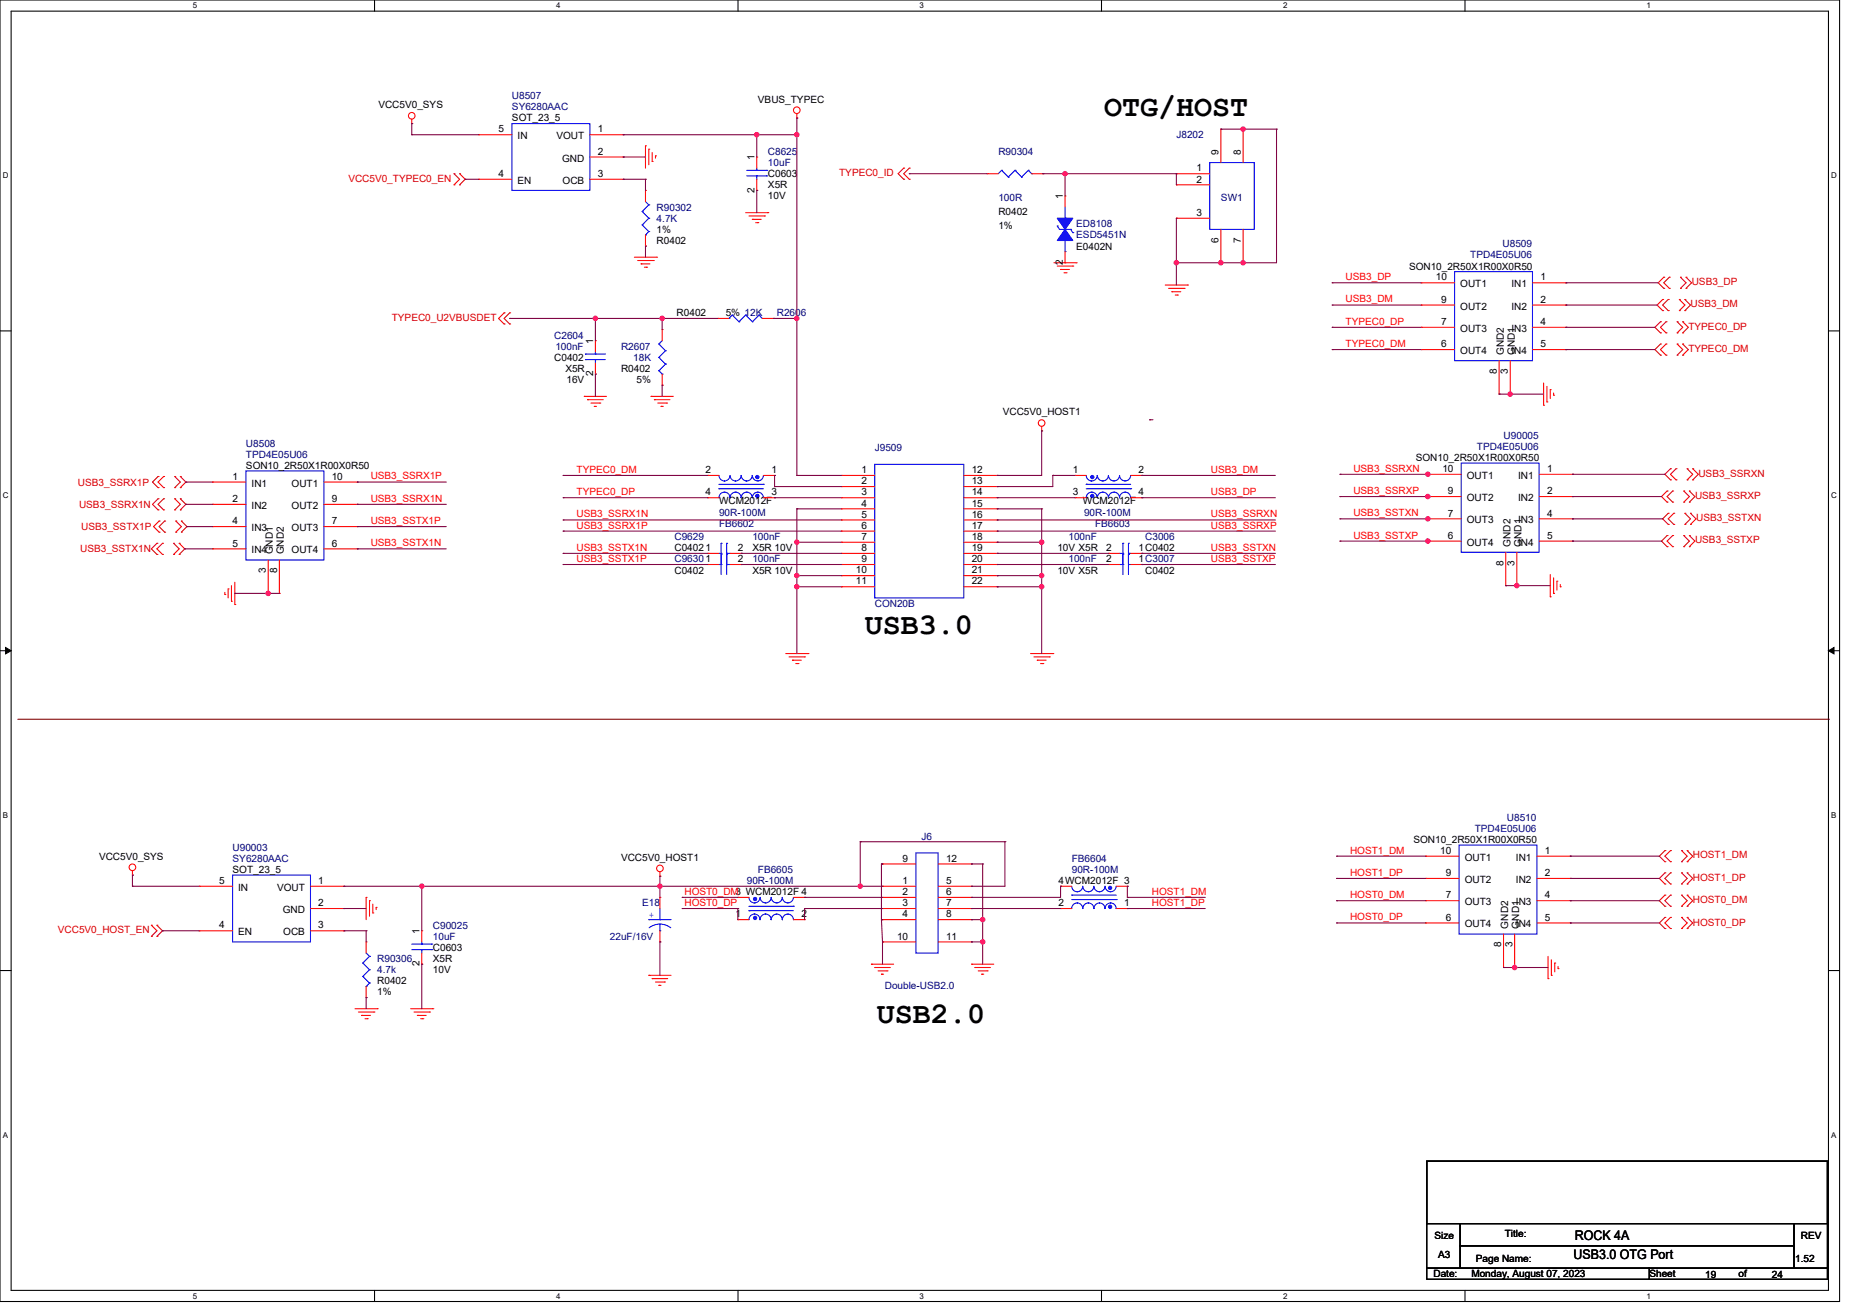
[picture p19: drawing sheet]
<svg xmlns="http://www.w3.org/2000/svg" width="297mm" height="210mm" viewBox="0 0 297 210" stroke-linecap="round" stroke-linejoin="round" font-family="sans-serif">
<defs><g id="words">
<g font-size="4.8">
<text x="176.4" y="18.6">OTG/HOST</text>
<text x="138.2" y="101.3">USB3.0</text>
<text x="140.1" y="163.3">USB2.0</text>
</g>
<g font-size="2.1">
<text x="251.4" y="201">USB3.0 OTG Port</text>
<text x="251.6" y="198">ROCK 4A</text>
</g>
<g font-size="1.6">
<text x="60.5" y="17.3">VCC5V0_SYS</text>
<text x="121.1" y="16.4">VBUS_TYPEC</text>
<text x="79.7" y="21.1">5</text>
<text x="81.8" y="19.4">SOT_23_5</text>
<text x="82.7" y="22.2">IN</text>
<text x="88.9" y="22.2">VOUT</text>
<text x="95.5" y="21.1">1</text>
<text x="79.7" y="28.3">4</text>
<text x="82.7" y="29.3">EN</text>
<text x="89.8" y="25.8">GND</text>
<text x="89.9" y="29.3">OCB</text>
<text x="95.5" y="28.3">3</text>
<text x="95.5" y="24.7">2</text>
<text x="120.5" y="25.6" transform="rotate(-90 120.5 25.6)">1</text>
<text x="122.7" y="28.3">C0603</text>
<text x="191.2" y="27.4">1</text>
<text x="191.2" y="29.1">2</text>
<text x="194.7" y="24.7" transform="rotate(-90 194.7 24.7)">9</text>
<text x="198.2" y="24.7" transform="rotate(-90 198.2 24.7)">8</text>
<text x="120.5" y="30.8" transform="rotate(-90 120.5 30.8)">2</text>
<text x="122.7" y="30.1">X5R</text>
<text x="122.7" y="31.8">10V</text>
<text x="159.5" y="34.3">R0402</text>
<text x="169.8" y="31.8" transform="rotate(-90 169.8 31.8)">1</text>
<text x="191.2" y="34.5">3</text>
<text x="104.9" y="39">R0402</text>
<text x="104.9" y="37.2">1%</text>
<text x="159.5" y="36.6">1%</text>
<text x="172" y="39.8">E0402N</text>
<text x="194.7" y="38.8" transform="rotate(-90 194.7 38.8)">6</text>
<text x="198.2" y="38.8" transform="rotate(-90 198.2 38.8)">7</text>
<text x="169.8" y="42.3" transform="rotate(-90 169.8 42.3)">2</text>
<text x="225.1" y="43">SON10_2R50X1R00X0R50</text>
<text x="229.4" y="44.8">10</text>
<text x="233.3" y="45.9">OUT1</text>
<text x="241.5" y="45.9">IN1</text>
<text x="246.1" y="44.8">1</text>
<text x="108.1" y="50.5">R0402</text>
<text x="115.9" y="50.5">5% 12K</text>
<text x="230.3" y="51.9">7</text>
<text x="230.3" y="48.3">9</text>
<text x="233.3" y="53">OUT3</text>
<text x="233.3" y="49.4">OUT2</text>
<text x="241.5" y="49.4">IN2</text>
<text x="241.5" y="53">IN3</text>
<text x="246.1" y="48.3">2</text>
<text x="246.1" y="51.9">4</text>
<text x="88.5" y="57.6">C0402</text>
<text x="90.3" y="59.4">X5R</text>
<text x="94.8" y="54.9" transform="rotate(-90 94.8 54.9)">1</text>
<text x="99.2" y="59.4">R0402</text>
<text x="230.3" y="55.5">6</text>
<text x="233.3" y="56.5">OUT4</text>
<text x="239.1" y="59.7" transform="rotate(-90 239.1 59.7)">8</text>
<text x="240.2" y="56.7" transform="rotate(-90 240.2 56.7)">GND2</text>
<text x="240.9" y="59.7" transform="rotate(-90 240.9 59.7)">3</text>
<text x="241.5" y="56.5">IN4</text>
<text x="242" y="56.7" transform="rotate(-90 242 56.7)">GND1</text>
<text x="246.1" y="55.5">5</text>
<text x="90.5" y="61.2">16V</text>
<text x="94.8" y="60.1" transform="rotate(-90 94.8 60.1)">2</text>
<text x="101.7" y="61.2">5%</text>
<text x="160.2" y="66.3">VCC5V0_HOST1</text>
<text x="37.2" y="76.6">1</text>
<text x="39.3" y="74.9">SON10_2R50X1R00X0R50</text>
<text x="40.2" y="77.7">IN1</text>
<text x="46.6" y="77.7">OUT1</text>
<text x="53" y="76.6">10</text>
<text x="112.7" y="75.6">2</text>
<text x="123.2" y="75.6">1</text>
<text x="137.6" y="75.6">1</text>
<text x="137.6" y="77.3">2</text>
<text x="155.2" y="75.6">12</text>
<text x="155.2" y="77.3">13</text>
<text x="171.4" y="75.6">1</text>
<text x="181.9" y="75.6">2</text>
<text x="226.2" y="73.6">SON10_2R50X1R00X0R50</text>
<text x="230.4" y="75.4">10</text>
<text x="234.4" y="76.5">OUT1</text>
<text x="242.5" y="76.5">IN1</text>
<text x="247.2" y="75.4">1</text>
<text x="37.2" y="80.2">2</text>
<text x="37.2" y="83.7">4</text>
<text x="40.2" y="81.3">IN2</text>
<text x="46.6" y="81.3">OUT2</text>
<text x="53" y="83.7">7</text>
<text x="53" y="80.2">9</text>
<text x="112.7" y="79.1">4</text>
<text x="114.9" y="80.6">WCM2012F</text>
<text x="123.2" y="79.1">3</text>
<text x="137.6" y="79.1">3</text>
<text x="137.6" y="80.9">4</text>
<text x="137.6" y="82.7">5</text>
<text x="155.2" y="79.1">14</text>
<text x="155.2" y="80.9">15</text>
<text x="155.2" y="82.7">16</text>
<text x="171.4" y="79.1">3</text>
<text x="173" y="80.6">WCM2012F</text>
<text x="181.9" y="79.1">4</text>
<text x="231.3" y="82.5">7</text>
<text x="231.3" y="78.9">9</text>
<text x="234.4" y="83.6">OUT3</text>
<text x="234.4" y="80">OUT2</text>
<text x="242.5" y="80">IN2</text>
<text x="242.5" y="83.6">IN3</text>
<text x="247.2" y="78.9">2</text>
<text x="247.2" y="82.5">4</text>
<text x="37.2" y="87.3">5</text>
<text x="40.2" y="84.8">IN3</text>
<text x="40.2" y="88.4">IN4</text>
<text x="43.6" y="88.5" transform="rotate(-90 43.6 88.5)">GND1</text>
<text x="45.4" y="88.5" transform="rotate(-90 45.4 88.5)">GND2</text>
<text x="46.6" y="88.4">OUT4</text>
<text x="46.6" y="84.8">OUT3</text>
<text x="53" y="87.3">6</text>
<text x="107.8" y="88">C04021</text>
<text x="117.9" y="88">2</text>
<text x="117.9" y="89.8">2</text>
<text x="120.2" y="88">X5R 10V</text>
<text x="137.6" y="84.4">6</text>
<text x="137.6" y="86.2">7</text>
<text x="137.6" y="88">8</text>
<text x="137.6" y="89.8">9</text>
<text x="155.2" y="84.4">17</text>
<text x="155.2" y="86.2">18</text>
<text x="155.2" y="88">19</text>
<text x="155.2" y="89.8">20</text>
<text x="168.9" y="88">10V X5R</text>
<text x="176.7" y="88">2</text>
<text x="176.7" y="89.8">2</text>
<text x="181.9" y="88">1C0402</text>
<text x="181.9" y="89.8">1C3007</text>
<text x="231.3" y="86">6</text>
<text x="234.4" y="87.1">OUT4</text>
<text x="241.3" y="87.3" transform="rotate(-90 241.3 87.3)">GND2</text>
<text x="242.5" y="87.1">IN4</text>
<text x="243.1" y="87.3" transform="rotate(-90 243.1 87.3)">GND1</text>
<text x="247.2" y="86">5</text>
<text x="42.5" y="91.6" transform="rotate(-90 42.5 91.6)">3</text>
<text x="44.3" y="91.6" transform="rotate(-90 44.3 91.6)">8</text>
<text x="107.8" y="91.6">C0402</text>
<text x="120.2" y="91.6">X5R 10V</text>
<text x="136.7" y="91.6">10</text>
<text x="136.7" y="93.3">11</text>
<text x="155.2" y="91.6">21</text>
<text x="155.2" y="93.3">22</text>
<text x="168.9" y="91.6">10V X5R</text>
<text x="183" y="91.6">C0402</text>
<text x="240.2" y="90.3" transform="rotate(-90 240.2 90.3)">8</text>
<text x="242" y="90.3" transform="rotate(-90 242 90.3)">3</text>
<text x="15.8" y="137.3">VCC5V0_SYS</text>
<text x="99.2" y="137.5">VCC5V0_HOST1</text>
<text x="144.2" y="137.6">9</text>
<text x="151.1" y="137.6">12</text>
<text x="225.8" y="134.6">SON10_2R50X1R00X0R50</text>
<text x="230.1" y="136.4">10</text>
<text x="234" y="137.4">OUT1</text>
<text x="242.2" y="137.4">IN1</text>
<text x="246.8" y="136.4">1</text>
<text x="35" y="141.2">5</text>
<text x="37.2" y="139.4">SOT_23_5</text>
<text x="38" y="142.3">IN</text>
<text x="44.3" y="142.3">VOUT</text>
<text x="50.9" y="141.2">1</text>
<text x="144.2" y="141.2">1</text>
<text x="144.2" y="142.9">2</text>
<text x="151.1" y="141.2">5</text>
<text x="151.1" y="142.9">6</text>
<text x="169.1" y="141.2">4WCM2012F 3</text>
<text x="231" y="143.5">7</text>
<text x="231" y="139.9">9</text>
<text x="234" y="141">OUT2</text>
<text x="242.2" y="141">IN2</text>
<text x="246.8" y="139.9">2</text>
<text x="246.8" y="143.5">4</text>
<text x="35" y="148.3">4</text>
<text x="38" y="149.4">EN</text>
<text x="45.2" y="145.8">GND</text>
<text x="45.3" y="149.4">OCB</text>
<text x="50.9" y="144.7">2</text>
<text x="50.9" y="148.3">3</text>
<text x="67" y="149.2" transform="rotate(-90 67 149.2)">1</text>
<text x="117.5" y="146.5">1</text>
<text x="128" y="146.5">2</text>
<text x="144.2" y="144.7">3</text>
<text x="144.2" y="146.5">4</text>
<text x="151.1" y="144.7">7</text>
<text x="151.1" y="146.5">8</text>
<text x="169.1" y="144.7">2</text>
<text x="179.6" y="144.7">1</text>
<text x="231" y="147">6</text>
<text x="234" y="148.1">OUT4</text>
<text x="234" y="144.6">OUT3</text>
<text x="241" y="148.3" transform="rotate(-90 241 148.3)">GND2</text>
<text x="242.2" y="144.6">IN3</text>
<text x="242.2" y="148.1">IN4</text>
<text x="242.7" y="148.3" transform="rotate(-90 242.7 148.3)">GND1</text>
<text x="246.8" y="147">5</text>
<text x="67" y="154.3" transform="rotate(-90 67 154.3)">2</text>
<text x="69.2" y="151.9">C0603</text>
<text x="69.2" y="153.6">X5R</text>
<text x="69.2" y="155.4">10V</text>
<text x="143.3" y="150.1">10</text>
<text x="151.1" y="150.1">11</text>
<text x="239.8" y="151.3" transform="rotate(-90 239.8 151.3)">8</text>
<text x="241.6" y="151.3" transform="rotate(-90 241.6 151.3)">3</text>
<text x="60.3" y="157.2">R0402</text>
<text x="60.3" y="159">1%</text>
<text x="229.2" y="197.9">Size</text>
<text x="240.4" y="197.5">Title:</text>
<text x="287.7" y="197.9">REV</text>
<text x="229" y="204">Date:</text>
<text x="229.7" y="200.9">A3</text>
<text x="235.1" y="204">Monday, August 07, 2023</text>
<text x="235.8" y="201.5">Page Name:</text>
<text x="263.5" y="204">Sheet</text>
<text x="277.8" y="204">of</text>
<text x="286.8" y="201.5">1.52</text>
<text x="272.4" y="204.1">19</text>
<text x="283.1" y="204.1">24</text>
</g>
<g font-size="1.6" fill="#000080">
<text x="81.8" y="15.8">U8507</text>
<text x="81.8" y="17.6">SY6280AAC</text>
<text x="188" y="22.1">J8202</text>
<text x="122.7" y="24.7">C8625</text>
<text x="122.7" y="26.5">10uF</text>
<text x="159.5" y="24.7">R90304</text>
<text x="104.9" y="33.6">R90302</text>
<text x="104.9" y="35.4">4.7K</text>
<text x="159.5" y="32">100R</text>
<text x="195.1" y="32">SW1</text>
<text x="172" y="36.3">ED8108</text>
<text x="172" y="38.1">ESD5451N</text>
<text x="234.9" y="41.3">TPD4E05U06</text>
<text x="240" y="39.5">U8509</text>
<text x="124.1" y="50.5">R2606</text>
<text x="88.5" y="54.1">C2604</text>
<text x="88.7" y="55.9">100nF</text>
<text x="99.2" y="55.9">R2607</text>
<text x="101.2" y="57.6">18K</text>
<text x="39.3" y="71.3">U8508</text>
<text x="236" y="71.9">TPD4E05U06</text>
<text x="240.2" y="70.1">U90005</text>
<text x="39.3" y="73.1">TPD4E05U06</text>
<text x="139.8" y="72">J9509</text>
<text x="114.9" y="82.3">90R-100M</text>
<text x="173.2" y="82.3">90R-100M</text>
<text x="107.8" y="86.3">C9629</text>
<text x="107.8" y="89.8">C96301</text>
<text x="114.9" y="84.1">FB6602</text>
<text x="120.2" y="86.3">100nF</text>
<text x="120.2" y="89.8">100nF</text>
<text x="170.7" y="86.3">100nF</text>
<text x="170.7" y="89.8">100nF</text>
<text x="175" y="84.1">FB6603</text>
<text x="183" y="86.3">C3006</text>
<text x="139.8" y="96.9">CON20B</text>
<text x="240.8" y="131.1">U8510</text>
<text x="37.2" y="135.9">U90003</text>
<text x="37.2" y="137.6">SY6280AAC</text>
<text x="147.2" y="134.1">J6</text>
<text x="171.2" y="137.6">FB6604</text>
<text x="235.6" y="132.8">TPD4E05U06</text>
<text x="119.3" y="141.2">90R-100M</text>
<text x="121.1" y="139.4">FB6605</text>
<text x="171.2" y="139.4">90R-100M</text>
<text x="69.2" y="148.3">C90025</text>
<text x="102.6" y="144.8">E18</text>
<text x="60.3" y="153.6">R90306</text>
<text x="60.3" y="155.4">4.7k</text>
<text x="69.2" y="150.1">10uF</text>
<text x="97.4" y="150.1">22uF/16V</text>
<text x="141.4" y="157.9">Double-USB2.0</text>
</g>
<g font-size="1.6" fill="#d50000">
<text x="55.7" y="29">VCC5V0_TYPEC0_EN</text>
<text x="134.1" y="28.1">TYPEC0_ID</text>
<text x="270.3" y="45.5">USB3_DP</text>
<text x="62.6" y="51.2">TYPEC0_U2VBUSDET</text>
<text x="269.7" y="52.6">TYPEC0_DP</text>
<text x="270.1" y="49.1">USB3_DM</text>
<text x="269.7" y="56.2">TYPEC0_DM</text>
<text x="12.4" y="77.5">USB3_SSRX1P</text>
<text x="271.3" y="76.1">USB3_SSRXN</text>
<text x="12.6" y="81.1">USB3_SSRX1N</text>
<text x="270.8" y="79.7">USB3_SSRXP</text>
<text x="271" y="83.2">USB3_SSTXN</text>
<text x="12.8" y="88.2">USB3_SSTX1N</text>
<text x="13" y="84.6">USB3_SSTX1P</text>
<text x="270.8" y="86.8">USB3_SSTXP</text>
<text x="270.5" y="137.1">HOST1_DM</text>
<text x="270.5" y="140.7">HOST1_DP</text>
<text x="9.3" y="149">VCC5V0_HOST_EN</text>
<text x="270.5" y="144.2">HOST0_DM</text>
<text x="270.5" y="147.9">HOST0_DP</text>
</g>
<g font-size="1.6" fill="#f00">
<text x="215" y="44.7">USB3_DP</text>
<text x="215" y="48.3">USB3_DM</text>
<text x="215" y="51.9">TYPEC0_DP</text>
<text x="215" y="55.4">TYPEC0_DM</text>
<text x="59.2" y="76.6">USB3_SSRX1P</text>
<text x="92.1" y="75.5">TYPEC0_DM</text>
<text x="193.5" y="75.5">USB3_DM</text>
<text x="216.2" y="75.3">USB3_SSRXN</text>
<text x="59.2" y="80.1">USB3_SSRX1N</text>
<text x="59.2" y="83.7">USB3_SSTX1P</text>
<text x="92.1" y="79.1">TYPEC0_DP</text>
<text x="92.1" y="82.6">USB3_SSRX1N</text>
<text x="193.5" y="79.1">USB3_DP</text>
<text x="193.5" y="82.6">USB3_SSRXN</text>
<text x="216.2" y="78.9">USB3_SSRXP</text>
<text x="216.2" y="82.4">USB3_SSTXN</text>
<text x="59.2" y="87.2">USB3_SSTX1N</text>
<text x="92.1" y="84.4">USB3_SSRX1P</text>
<text x="92.1" y="88">USB3_SSTX1N</text>
<text x="92.1" y="89.7">USB3_SSTX1P</text>
<text x="193.5" y="84.4">USB3_SSRXP</text>
<text x="193.5" y="89.7">USB3_SSTXP</text>
<text x="193.5" y="88">USB3_SSTXN</text>
<text x="216.2" y="86">USB3_SSTXP</text>
<text x="215.7" y="136.3">HOST1_DM</text>
<text x="109.4" y="142.9">HOST0_DM3 WCM2012F 4</text>
<text x="184" y="142.9">HOST1_DM</text>
<text x="215.7" y="139.9">HOST1_DP</text>
<text x="215.7" y="143.4">HOST0_DM</text>
<text x="109.4" y="144.7">HOST0_DP</text>
<text x="184" y="144.7">HOST1_DP</text>
<text x="215.7" y="147">HOST0_DP</text>
</g>
<text font-size="1.6" fill="#00f" x="103.6" y="146.5">+</text>
<g font-size="1.3">
<text x="30.8" y="1.3">5</text>
<text x="88.9" y="1.3">4</text>
<text x="146.9" y="1.3">3</text>
<text x="205" y="1.3">2</text>
<text x="263.1" y="1.3">1</text>
<text x=".4" y="28.5">D</text>
<text x="292.5" y="28.5">D</text>
<text x=".4" y="79.5">C</text>
<text x="292.5" y="79.5">C</text>
<text x=".4" y="130.6">B</text>
<text x="292.5" y="130.6">B</text>
<text x=".4" y="181.7">A</text>
<text x="292.5" y="181.7">A</text>
<text x="30.8" y="207.4">5</text>
<text x="88.9" y="207.4">4</text>
<text x="146.9" y="207.4">3</text>
<text x="205" y="207.4">2</text>
<text x="263.1" y="207.4">1</text>
</g>
</g></defs>
<path d="M0 0h293.9v207.8h-293.9zM1.8 1.8h290.3v204.3h-290.3z" fill="none" stroke="#000" stroke-width=".17"/>
<g fill="#fff">
<path d="M30.8 .2h.7v1.4h-.7z"/>
<path d="M30.8 206.2h.7v1.5h-.7z"/>
</g>
<path d="M59.8 0v1.8M59.8 206.1v1.7" fill="none" stroke="#000" stroke-width=".17"/>
<g fill="#fff">
<path d="M88.9 .2h.7v1.4h-.7z"/>
<path d="M88.9 206.2h.7v1.5h-.7z"/>
</g>
<path d="M117.9 0v1.8M117.9 206.1v1.7" fill="none" stroke="#000" stroke-width=".17"/>
<g fill="#fff">
<path d="M146.9 .2h.7v1.4h-.7z"/>
<path d="M146.9 206.2h.7v1.5h-.7z"/>
</g>
<path d="M176 0v1.8M176 206.1v1.7" fill="none" stroke="#000" stroke-width=".17"/>
<g fill="#fff">
<path d="M205 .2h.7v1.4h-.7z"/>
<path d="M205 206.2h.7v1.5h-.7z"/>
</g>
<path d="M234.1 0v1.8M234.1 206.1v1.7" fill="none" stroke="#000" stroke-width=".17"/>
<g fill="#fff">
<path d="M263.1 .2h.7v1.4h-.7z"/>
<path d="M263.1 206.2h.7v1.5h-.7z"/>
<path d="M.4 27.3h1v1.4h-1z"/>
<path d="M292.6 27.3h.9v1.4h-.9z"/>
<path d="M.4 78.4h1v1.4h-1z"/>
<path d="M292.6 78.4h.9v1.4h-.9z"/>
</g>
<path d="M0 52.8h1.8M292.1 52.8h1.8" fill="none" stroke="#000" stroke-width=".17"/>
<g fill="#fff">
<path d="M.4 129.4h.9v1.5h-.9z"/>
<path d="M292.6 129.4h.8v1.5h-.8z"/>
</g>
<path d="M0 103.9h1.8M292.1 103.9h1.8" fill="none" stroke="#000" stroke-width=".17"/>
<path d="M.9 103.4l.9 .5-.9 .5zM292.1 103.9l.9-.5v1z" fill="#000" stroke="#000" stroke-width=".16"/>
<g fill="#fff">
<path d="M.4 180.5h.9v1.4h-.9z"/>
<path d="M292.6 180.5h.8v1.4h-.8z"/>
</g>
<path d="M0 155h1.8M292.1 155h1.8M227.9 185.4h64.1v10h-64.1zM227.9 195.4h5.4v7.1h-5.4zM233.3 195.4h53.3v3.6h-53.3zM233.3 199h53.3v3.5h-53.3zM286.6 195.4h5.4v7.1h-5.4zM227.9 202.5h35.6v1.8h-35.6zM263.5 202.5h28.5v1.8h-28.5z" fill="none" stroke="#000" stroke-width=".17"/>
<path d="M2.8 114.9h289.3M292.1 114.9h.1" fill="none" stroke="#800000" stroke-width=".17"/>
<g fill="none" stroke="#f00" stroke-width=".17">
<path d="M65.8 19.7h.1M65.8 19v.7M127.3 18.9h.1M127.3 18.1v.8M76.5 28.6h.1M76.5 21.5h.1M76.5 28.6h5.3M76.5 21.5h5.3M94.2 28.6h5.4M94.2 25.1h5.4M94.2 21.5h5.4M99.6 28.6h.1"/>
<path d="M99.6 25.1h.1M99.6 21.5h.1M103.1 23.3h.1M103.1 30.4h.1M103.1 39.3h.1M103.1 23.3v3.6M103.1 30.4v1.8M103.1 37.5v1.8M103.7 23.8h.1M103.7 23.8v2.5M104.2 25.8h.1M104.2 24.4v1.4"/>
<path d="M104.7 24.9h.1M104.7 24.9v.4M119.1 34h3.6M119.7 34.5h2.5M120.2 35h.1M120.2 35h1.4M120.7 35.6h.4M120.9 25.1h.1M120.9 30.4h.1M120.9 25.1v1.8M120.9 28.6v1.8M121.1 35.6h.1"/>
<path d="M122.2 34.5h.1M122.7 34h.1M157.7 27.7h.1M157.7 27.7h1.8M164.8 27.7h1.8M166.6 27.7h.1M170.2 31.3h.1M170.2 31.3v1.8M187.9 27.7h.1M187.9 29.5h.1M187.9 34.9h.1M187.9 27.7h5.4"/>
<path d="M187.9 29.5h5.4M187.9 34.9h5.4M195.1 20.6h.1M195.1 20.6v5.4M195.1 36.6v5.4M198.6 20.6h.1M198.6 20.6v5.4M198.6 36.6v5.4M95.1 54.4h.1M95.1 59.7h.1M95.1 54.4v1.8M95.1 58v1.7"/>
<path d="M101.3 41.1h3.6M101.9 41.6h2.5M102.4 42.1h.1M102.4 42.1h1.4M102.9 42.7h.4M103.3 42.7h.1M104.4 41.6h.1M104.9 41.1h.1M105.8 52.6h.1M105.8 52.6v1.8M105.8 59.7v1.8M114.7 50.9h.1"/>
<path d="M114.7 50.9h1.8M121.8 50.9h1.8M123.6 50.9h.1M168.4 42h3.5M168.9 42.5h2.5M169.4 43h.1M169.4 43h1.5M170 43.6h.3M170.2 42h.1M170.2 40.2v1.8M170.3 43.6h.1M171.4 42.5h.1"/>
<path d="M171.9 42h.1M186.2 45.5h3.5M186.7 46h2.5M187.2 46.6h.1M187.2 46.6h1.4M187.8 47.1h.3M188.1 47.1h.1M189.2 46h.1M189.7 45.5h.1M195.1 42h.1M198.6 42h.1M227.1 55.8h.1"/>
<path d="M227.1 52.3h.1M227.1 48.7h.1M227.1 45.2h.1M227.1 45.2h5.3M227.1 48.7h5.3M227.1 52.3h5.3M227.1 55.8h5.3M239.5 57.6v5.3M241.3 57.6v5.3M244.8 45.2h5.4M244.8 48.7h5.4M244.8 52.3h5.4"/>
<path d="M244.8 55.8h5.4M250.2 45.2h.1M250.2 48.7h.1M250.2 52.3h.1M250.2 55.8h.1M34 77h.1M34 77h5.3M51.7 77h5.4M57.1 77h.1M93.3 63.3h.1M93.3 63.3h3.6M93.9 63.8h.1"/>
<path d="M93.9 63.8h2.5M94.4 64.4h1.4M94.9 64.9h.1M94.9 64.9h.4M95.8 64.4h.1M104 63.3h.1M104 63.3h3.6M104.5 63.8h.1M104.5 63.8h2.5M105.1 64.4h1.4M105.6 64.9h.1M105.6 64.9h.4"/>
<path d="M105.8 61.5h.1M106.5 64.4h.1M113.1 75.9h.1M113.1 79.5h.1M113.1 75.9h1.8M113.1 79.5h1.8M122 75.9h1.8M122 79.5h1.8M123.8 75.9h.1M123.8 79.5h.1M134.4 75.9h.1M134.4 77.7h.1"/>
<path d="M134.4 79.5h.1M134.4 75.9h5.4M134.4 79.5h5.4M134.4 77.7h5.4M154 75.9h5.3M154 79.5h5.3M154 77.7h5.3M159.3 75.9h.1M159.3 77.7h.1M159.3 79.5h.1M166.4 68.8h.1M166.4 68.1v.7"/>
<path d="M171.8 75.9h.1M171.8 79.5h.1M171.8 75.9h1.7M171.8 79.5h1.7M180.6 75.9h1.8M180.6 79.5h1.8M182.4 75.9h.1M182.4 79.5h.1M228.1 79.3h.1M228.1 75.7h.1M228.1 75.7h5.3M228.1 79.3h5.3"/>
<path d="M239.5 62.9h.1M241.3 62.9h.1M245.9 75.7h5.3M245.9 79.3h5.3M246.6 64.7h.1M246.6 61.2v3.5M247.1 64.2h.1M247.1 61.7v2.5M247.7 62.2h.1M247.7 62.2v1.4M248.2 63.1h.1M248.2 62.8v.3"/>
<path d="M251.2 75.7h.1M251.2 79.3h.1M34 80.5h.1M34 84.1h.1M34 87.7h.1M34 80.5h5.3M34 84.1h5.3M34 87.7h5.3M35.9 94.9h.1M35.9 94.6v.3M36.4 94.1h.1M36.4 94.1v1.4"/>
<path d="M37 96h.1M37 93.5v2.5M37.5 96.5h.1M37.5 93v3.5M42.9 94.8h.1M42.9 89.4v5.4M44.6 94.8h.1M44.6 89.4v5.4M51.7 80.5h5.4M51.7 84.1h5.4M51.7 87.7h5.4M57.1 87.7h.1"/>
<path d="M57.1 84.1h.1M57.1 80.5h.1M113.1 88.4h.1M113.1 90.2h.1M113.1 88.4h1.8M113.1 90.2h1.8M116.6 88.4h1.8M116.6 90.2h1.8M118.4 88.4h.1M118.4 90.2h.1M134.4 81.3h.1M134.4 83h.1"/>
<path d="M134.4 84.8h.1M134.4 86.6h.1M134.4 88.4h.1M134.4 90.2h.1M134.4 91.9h.1M134.4 93.7h.1M134.4 81.3h5.4M134.4 83h5.4M134.4 84.8h5.4M134.4 86.6h5.4M134.4 88.4h5.4M134.4 90.2h5.4"/>
<path d="M134.4 91.9h5.4M134.4 93.7h5.4M154 81.3h5.3M154 83h5.3M154 84.8h5.3M154 86.6h5.3M154 88.4h5.3M154 90.2h5.3M154 91.9h5.3M154 93.7h5.3M159.3 81.3h.1M159.3 83h.1"/>
<path d="M159.3 84.8h.1M159.3 86.6h.1M159.3 88.4h.1M159.3 90.2h.1M159.3 91.9h.1M159.3 93.7h.1M177.1 88.4h.1M177.1 90.2h.1M177.1 88.4h1.8M177.1 90.2h1.8M180.6 88.4h1.8M180.6 90.2h1.8"/>
<path d="M182.4 88.4h.1M182.4 90.2h.1M228.1 86.4h.1M228.1 82.9h.1M228.1 82.9h5.3M228.1 86.4h5.3M240.6 93.5h.1M240.6 88.2v5.3M242.3 93.5h.1M242.3 88.2v5.3M245.9 82.9h5.3M245.9 86.4h5.3"/>
<path d="M247.7 95.3h.1M247.7 91.7v3.6M248.2 94.8h.1M248.2 92.3v2.5M248.7 92.8h.1M248.7 92.8v1.4M249.3 93.7h.1M249.3 93.3v.4M251.2 82.9h.1M251.2 86.4h.1M125.5 104.4h3.6M126.1 104.9h2.4"/>
<path d="M126.6 105.4h.1M126.6 105.4h1.4M127.1 106h.4M127.5 106h.1M128.5 104.9h.1M129.1 104.4h.1M164.6 104.4h3.6M165.2 104.9h2.5M165.7 105.4h.1M165.7 105.4h1.4M166.2 106h.4M166.6 106h.1"/>
<path d="M167.7 104.9h.1M168.2 104.4h.1M21.2 139.8h.1M21.2 139v.8M105.4 139.9h.1M105.4 139.2v.7M141 138h.1M141 138h5.3M149.9 138h5.3M155.2 138h.1M227.8 136.7h.1M227.8 136.7h5.3"/>
<path d="M245.5 136.7h5.4M250.9 136.7h.1M31.8 148.6h.1M31.8 141.5h.1M31.8 141.5h5.4M31.8 148.6h5.4M49.6 145.1h5.3M49.6 141.5h5.3M49.6 148.6h5.3M54.9 148.6h.1M54.9 145.1h.1M54.9 141.5h.1"/>
<path d="M58.5 143.3h.1M58.5 150.4h.1M58.5 159.3h.1M58.5 143.3v3.6M58.5 150.4v1.8M58.5 157.5v1.8M59 143.8h.1M59 143.8v2.5M59.6 145.8h.1M59.6 144.4v1.4M60.1 144.9h.1M60.1 144.9v.4"/>
<path d="M67.4 148.6h.1M67.4 154h.1M67.4 148.6v1.8M67.4 152.2v1.8M103.7 155.8h.1M103.7 155.8h3.5M104.2 156.3h.1M104.2 156.3h2.5M104.7 156.8h1.5M105.3 157.4h.1M105.3 157.4h.3M105.4 143.3h.1"/>
<path d="M105.4 150.4h.1M105.4 143.3v1.8M105.4 148.6v1.8M106.2 156.8h.1M117.9 146.9h.1M117.9 143.3h.1M117.9 143.3h1.8M117.9 146.9h1.8M126.8 143.3h1.7M126.8 146.9h1.7M128.5 146.9h.1M128.5 143.3h.1"/>
<path d="M139.2 154h.1M139.2 154h3.6M139.8 154.5h.1M139.8 154.5h2.4M140.3 155h1.4M140.8 155.6h.1M140.8 155.6h.4M141 141.5h.1M141 143.3h.1M141 145.1h.1M141 146.9h.1M141 150.4h.1"/>
<path d="M141 145.1h5.3M141 141.5h5.3M141 143.3h5.3M141 146.9h5.3M141 150.4h5.3M141.7 155h.1M149.9 145.1h5.3M149.9 141.5h5.3M149.9 143.3h5.3M149.9 146.9h5.3M149.9 150.4h5.3M155.2 154h.1"/>
<path d="M155.2 141.5h.1M155.2 143.3h.1M155.2 145.1h.1M155.2 146.9h.1M155.2 150.4h.1M155.2 154h3.6M155.8 154.5h.1M155.8 154.5h2.4M156.3 155h1.4M156.8 155.6h.1M156.8 155.6h.4M157.7 155h.1"/>
<path d="M169.4 145.1h.1M169.4 141.5h.1M169.4 145.1h1.8M169.4 141.5h1.8M178.3 145.1h1.8M178.3 141.5h1.8M180.1 145.1h.1M180.1 141.5h.1M227.8 147.4h.1M227.8 143.8h.1M227.8 140.3h.1M227.8 140.3h5.3"/>
<path d="M227.8 143.8h5.3M227.8 147.4h5.3M240.2 154.5h.1M240.2 149.2v5.3M242 154.5h.1M242 149.2v5.3M245.5 140.3h5.4M245.5 143.8h5.4M245.5 147.4h5.4M247.3 156.3h.1M247.3 152.7v3.6M247.9 155.8h.1"/>
<path d="M247.9 153.3v2.5M248.4 153.8h.1M248.4 153.8v1.4M248.9 154.7h.1M248.9 154.3v.4M250.9 140.3h.1M250.9 143.8h.1M250.9 147.4h.1M56.7 161.1h3.6M57.3 161.6h2.4M57.8 162.2h.1M57.8 162.2h1.4"/>
<path d="M58.3 162.7h.4M58.7 162.7h.1M59.7 161.6h.1M60.3 161.1h.1M65.6 161.1h3.6M66.1 161.6h2.5M66.7 162.2h.1M66.7 162.2h1.4M67.2 162.7h.4M67.6 162.7h.1M68.6 161.6h.1M69.2 161.1h.1"/>
<circle cx="65.8" cy="18.5" r=".53"/>
<circle cx="127.3" cy="17.6" r=".53"/>
<circle cx="166.4" cy="67.6" r=".53"/>
<circle cx="21.2" cy="138.5" r=".53"/>
<circle cx="105.4" cy="138.7" r=".53"/>
</g>
<g fill="none" stroke="#d50000" stroke-width=".17">
<path d="M72.5 29.5h.1M72.5 27.7h.1M72.5 27.7l.9 .9-.9 .9M73.4 27.7h.1M73.4 29.5h.1M73.4 27.7l.9 .9-.9 .9M144.4 28.6h.1M144.4 26.9h.1M144.4 26.9l-.9 .8 .9 .9M145.3 28.6h.1M145.3 26.9h.1M145.3 26.9l-.9 .8 .9 .9"/>
<path d="M80.5 51.7h.1M80.5 50h.1M80.5 50l-.8 .9 .8 .8M81.4 51.7h.1M81.4 50h.1M81.4 50l-.9 .9 .9 .8M265.3 51.4h.1M265.3 53.2h.1M265.3 54.9h.1M265.3 56.7h.1M265.3 51.4l-.9 .9 .9 .9M265.3 54.9l-.9 .9 .9 .9"/>
<path d="M265.6 47.8h.1M265.6 49.6h.1M265.6 47.8l-.9 .9 .9 .9M265.8 44.3h.1M265.8 46h.1M265.8 44.3l-.9 .9 .9 .8M266.2 53.2h.1M266.2 51.4h.1M266.2 56.7h.1M266.2 54.9h.1M266.2 51.4l-.9 .9 .9 .9M266.2 54.9l-.9 .9 .9 .9"/>
<path d="M266.5 49.6h.1M266.5 47.8h.1M266.5 47.8l-.9 .9 .9 .9M266.7 46h.1M266.7 44.3h.1M266.7 44.3l-.9 .9 .9 .8M267.9 53.2h.1M267.9 51.4h.1M267.9 56.7h.1M267.9 54.9h.1M267.9 54.9l.9 .9-.9 .9M267.9 51.4l.9 .9-.9 .9"/>
<path d="M268.3 49.6h.1M268.3 47.8h.1M268.3 47.8l.9 .9-.9 .9M268.5 46h.1M268.5 44.3h.1M268.5 44.3l.9 .9-.9 .8M268.8 53.2h.1M268.8 51.4h.1M268.8 56.7h.1M268.8 54.9h.1M268.8 51.4l.9 .9-.9 .9M268.8 54.9l.9 .9-.9 .9"/>
<path d="M269.2 49.6h.1M269.2 47.8h.1M269.2 47.8l.9 .9-.9 .9M269.4 46h.1M269.4 44.3h.1M269.4 44.3l.9 .9-.9 .8M25.3 77.9h.1M25.3 76.1h.1M25.3 79.7h.1M25.3 76.1l-.9 .9 .9 .9M25.3 79.7l-.9 .8 .9 .9M26.1 77.9h.1"/>
<path d="M26.1 76.1h.1M26.1 79.7h.1M26.1 79.7l-.8 .8 .8 .9M26.1 76.1l-.8 .9 .8 .9M27.9 77.9h.1M27.9 76.1h.1M27.9 79.7h.1M27.9 76.1l.9 .9-.9 .9M27.9 79.7l.9 .8-.9 .9M28.8 76.1h.1M28.8 77.9h.1M28.8 79.7h.1"/>
<path d="M28.8 76.1l.9 .9-.9 .9M28.8 79.7l.9 .8-.9 .9M266.3 78.4h.1M266.3 78.4l-.8 .9 .8 .9M266.9 74.9h.1M266.9 76.6h.1M266.9 74.9l-.9 .8 .9 .9M267.2 78.4h.1M267.2 78.4l-.9 .9 .9 .9M267.8 76.6h.1M267.8 74.9h.1M267.8 74.9l-.9 .8 .9 .9"/>
<path d="M269 78.4h.1M269 78.4l.9 .9-.9 .9M269.5 76.6h.1M269.5 74.9h.1M269.5 74.9l.9 .8-.9 .9M269.9 78.4h.1M269.9 78.4l.9 .9-.9 .9M270.4 76.6h.1M270.4 74.9h.1M270.4 74.9l.9 .8-.9 .9M25.1 88.5h.1M25.1 86.8h.1"/>
<path d="M25.1 86.8l-.9 .9 .9 .8M25.3 81.4h.1M25.4 85h.1M25.4 83.2h.1M25.4 83.2l-.9 .9 .9 .9M26 88.5h.1M26 86.8h.1M26 86.8l-.9 .9 .9 .8M26.1 81.4h.1M26.3 85h.1M26.3 83.2h.1M26.3 83.2l-.9 .9 .9 .9"/>
<path d="M27.7 88.5h.1M27.7 86.8h.1M27.7 86.8l.9 .9-.9 .8M27.9 81.4h.1M28.1 85h.1M28.1 83.2h.1M28.1 83.2l.9 .9-.9 .9M28.6 86.8h.1M28.6 88.5h.1M28.6 86.8l.9 .9-.9 .8M28.8 81.4h.1M29 83.2h.1"/>
<path d="M29 85h.1M29 83.2l.9 .9-.9 .9M266.3 80.2h.1M266.3 85.5h.1M266.3 87.3h.1M266.3 85.5l-.8 .9 .8 .9M266.5 82h.1M266.5 83.7h.1M266.5 82l-.9 .9 .9 .8M267.2 80.2h.1M267.2 87.3h.1M267.2 85.5h.1"/>
<path d="M267.2 85.5l-.9 .9 .9 .9M267.4 83.7h.1M267.4 82h.1M267.4 82l-.9 .9 .9 .8M269 80.2h.1M269 87.3h.1M269 85.5h.1M269 85.5l.9 .9-.9 .9M269.2 83.7h.1M269.2 82h.1M269.2 82l.9 .9-.9 .8M269.9 80.2h.1"/>
<path d="M269.9 87.3h.1M269.9 85.5h.1M269.9 85.5l.9 .9-.9 .9M270.1 83.7h.1M270.1 82h.1M270.1 82l.9 .9-.9 .8M266 135.8h.1M266 137.6h.1M266 139.4h.1M266 135.8l-.9 .9 .9 .9M266 139.4l-.9 .9 .9 .9M266.9 137.6h.1"/>
<path d="M266.9 135.8h.1M266.9 139.4h.1M266.9 135.8l-.9 .9 .9 .9M266.9 139.4l-.9 .9 .9 .9M268.7 137.6h.1M268.7 135.8h.1M268.7 139.4h.1M268.7 139.4l.8 .9-.8 .9M268.7 135.8l.8 .9-.8 .9M269.5 137.6h.1M269.5 135.8h.1M269.5 139.4h.1"/>
<path d="M269.5 135.8l.9 .9-.9 .9M269.5 139.4l.9 .9-.9 .9M24.2 149.5h.1M24.2 147.8h.1M24.2 147.8l.9 .8-.9 .9M25.1 147.8h.1M25.1 149.5h.1M25.1 147.8l.9 .8-.9 .9M266 141.2h.1M266 143h.1M266 144.7h.1M266 146.5h.1"/>
<path d="M266 148.3h.1M266 143l-.9 .8 .9 .9M266 146.5l-.9 .9 .9 .9M266.9 141.2h.1M266.9 144.7h.1M266.9 143h.1M266.9 148.3h.1M266.9 146.5h.1M266.9 143l-.9 .8 .9 .9M266.9 146.5l-.9 .9 .9 .9M268.7 141.2h.1M268.7 144.7h.1"/>
<path d="M268.7 143h.1M268.7 148.3h.1M268.7 146.5h.1M268.7 143l.8 .8-.8 .9M268.7 146.5l.8 .9-.8 .9M269.5 141.2h.1M269.5 144.7h.1M269.5 143h.1M269.5 148.3h.1M269.5 146.5h.1M269.5 143l.9 .8-.9 .9M269.5 146.5l.9 .9-.9 .9"/>
</g>
<g fill="none" stroke="#00f" stroke-width=".17">
<path d="M81.8 19.7h12.4v10.7h-12.4zM102.6 33.8h.1M102.6 35.9h.1M102.6 33.8l1.1 1.1M102.6 35.9l1.1 1.1M103.1 37.5h.1M103.1 32.2l.6 .5M103.7 32.7h.1M103.7 34.9h.1M103.7 37h.1M103.7 32.7l-1.1 1.1M103.7 34.9l-1.1 1"/>
<path d="M103.7 37l-.6 .5M119.3 28.1h3.2M119.3 27.2h3.2M120.9 27.2h.1M120.9 28.1h.1M120.9 26.9v.3M120.9 28.1v.5M122.5 28.1h.1M122.5 27.2h.1M160 27.2h.1M160 27.2l-.5 .5M160 27.2l1.1 1.1"/>
<path d="M161.1 28.3h.1M162.2 27.2h.1M162.2 27.2l-1.1 1.1M162.2 27.2l1 1.1M163.2 28.3h.1M164.3 27.2h.1M164.3 27.2l-1.1 1.1M164.3 27.2l.5 .5M164.8 27.7h.1M168.9 36.1h.1M168.9 36.1l.4 .5h1.7M170.2 34.9h.1"/>
<path d="M170.2 33.1v1.8M170.2 38.4v1.8M171 36.6h.1M171 36.6l.4 .6M171.4 37.2h.1M193.3 26h7.1v10.6h-7.1zM93.5 57.4h.1M93.5 56.5h.1M93.5 57.4h3.2M93.5 56.5h3.2M95.1 56.5h.1M95.1 57.4h.1"/>
<path d="M95.1 56.2v.3M95.1 57.4v.6M105.3 54.9h.1M105.3 57.1h.1M105.3 59.2h.1M105.3 54.9l1 1.1M105.3 57.1l1 1M105.3 59.2l.5 .5M105.8 59.7h.1M105.8 54.4l-.5 .5M106.3 56h.1M106.3 58.1h.1"/>
<path d="M106.3 56l-1 1.1M106.3 58.1l-1 1.1M116.5 50.9h.1M117 50.3h.1M117 50.3l1.1 1.1M117 50.3l-.5 .6M118.1 51.4h.1M119.1 50.3h.1M119.1 50.3l1.1 1.1M119.1 50.3l-1 1.1M120.2 51.4h.1M121.3 50.3h.1"/>
<path d="M121.3 50.3l.5 .6M121.3 50.3l-1.1 1.1M170.2 40.2h.1M232.4 43.4h12.4v14.2h-12.4zM39.3 75.2h12.4v14.2h-12.4zM114.9 79.5a.88 .88 0 0 1 .9-.9h-.1a.88 .88 0 0 1 .9 .9 .88 .88 0 0 1 .9-.9 .88 .88 0 0 1 .9 .9 .88 .88 0 0 1 .9-.9 .88 .88 0 0 1 .9 .9 .88 .88 0 0 1 .9-.9 .88 .88 0 0 1 .9 .9M114.9 75.9a.88 .88 0 0 0 .9 .9h-.1a.9 .9 0 0 0 .9-.9 .88 .88 0 0 0 .9 .9 .9 .9 0 0 0 .9-.9 .88 .88 0 0 0 .9 .9 .9 .9 0 0 0 .9-.9 .88 .88 0 0 0 .9 .9 .88 .88 0 0 0 .9-.9M114.9 78.1h.1M114.9 78.1h7.1M114.9 77.3h7.1M122 77.3h.1M139.8 74.1h14.2v21.4h-14.2z"/>
<path d="M173.5 79.5a.88 .88 0 0 1 .9-.9 .88 .88 0 0 1 .9 .9 .88 .88 0 0 1 .9-.9 .88 .88 0 0 1 .9 .9 .88 .88 0 0 1 .9-.9 .88 .88 0 0 1 .9 .9 .88 .88 0 0 1 .9-.9 .88 .88 0 0 1 .8 .9M173.5 75.9a.88 .88 0 0 0 .9 .9 .88 .88 0 0 0 .9-.9 .9 .9 0 0 0 .9 .9 .88 .88 0 0 0 .9-.9 .9 .9 0 0 0 .9 .9 .88 .88 0 0 0 .9-.9 .9 .9 0 0 0 .9 .9 .88 .88 0 0 0 .8-.9M173.5 77.3h.1M173.5 78.1h7.1M173.5 77.3h7.1M180.6 78.1h.1M233.4 74h12.5v14.2h-12.5zM114.9 88.4h.3M114.9 90.2h.3M115.2 88.4h.1M115.2 86.8h.1M115.2 90.2h.1"/>
<path d="M115.2 88.5h.1M115.2 86.8v4.9M116.1 86.8h.1M116.1 88.4h.1M116.1 88.5h.1M116.1 90.2h.1M116.1 88.4h.5M116.1 86.8v4.9M116.1 90.2h.5M178.9 88.4h.5M178.9 90.2h.5M179.4 86.8h.1"/>
<path d="M179.4 88.4h.1M179.4 88.5h.1M179.4 90.2h.1M179.4 86.8v4.9M180.3 88.4h.1M180.3 86.8h.1M180.3 90.2h.1M180.3 88.5h.1M180.3 88.4h.3M180.3 86.8v4.9M180.3 90.2h.3M37.2 139.8h12.4v10.6h-12.4z"/>
<path d="M146.3 136.2h3.6v16h-3.6zM233.1 134.9h12.4v14.3h-12.4zM58 153.8h.1M58 155.9h.1M58 153.8l1 1.1M58 155.9l1 1.1M58.5 157.5h.1M58.5 152.2l.5 .5M59 152.7h.1M59 154.9h.1M59 157h.1M59 152.7l-1 1.1"/>
<path d="M59 154.9l-1 1M59 157l-.5 .5M65.8 151.7h3.2M65.8 150.8h3.2M67.4 150.8h.1M67.4 151.7h.1M67.4 150.4v.4M67.4 151.7v.5M69 151.7h.1M69 150.8h.1M103.7 146.9h.1M103.7 146.9h3.5"/>
<path d="M105.4 148.6h.1M105.4 146.9h.1M105.4 147.6l-.7 .1-1 .5M105.4 147.6l.8 .1 1 .5M105.4 145.1v1.8M105.4 147.6v1M119.7 143.3a.88 .88 0 0 0 .9 .9h-.1a.9 .9 0 0 0 .9-.9 .88 .88 0 0 0 .9 .9 .9 .9 0 0 0 .9-.9 .88 .88 0 0 0 .9 .9 .9 .9 0 0 0 .9-.9 .88 .88 0 0 0 .9 .9 .88 .88 0 0 0 .9-.9M119.7 146.9a.88 .88 0 0 1 .9-.9h-.1a.88 .88 0 0 1 .9 .9 .88 .88 0 0 1 .9-.9 .88 .88 0 0 1 .9 .9 .88 .88 0 0 1 .9-.9 .88 .88 0 0 1 .9 .9 .88 .88 0 0 1 .9-.9 .88 .88 0 0 1 .9 .9M119.7 145.4h.1M119.7 144.7h7.1M119.7 145.4h7.1M126.8 144.7h.1"/>
<path d="M171.2 141.5a.88 .88 0 0 0 .9 .9 .88 .88 0 0 0 .9-.9 .9 .9 0 0 0 .9 .9 .88 .88 0 0 0 .9-.9 .9 .9 0 0 0 .9 .9 .88 .88 0 0 0 .8-.9 .9 .9 0 0 0 .9 .9 .88 .88 0 0 0 .9-.9M171.2 145.1a.88 .88 0 0 1 .9-.9 .88 .88 0 0 1 .9 .9 .88 .88 0 0 1 .9-.9 .88 .88 0 0 1 .9 .9 .88 .88 0 0 1 .9-.9 .88 .88 0 0 1 .8 .9h.1a.88 .88 0 0 1 .8-.9 .88 .88 0 0 1 .9 .9M171.2 143h.1M171.2 143h7.1M171.2 143.7h7.1M178.3 143.7h.1"/>
</g>
<g fill="#00f" stroke="#00f" stroke-width=".17">
<path d="M168.9 34.9h2.5l-1.2 1.7z" fill-rule="evenodd"/>
<path d="M170.2 36.6l1.2 1.8h-2.5z" fill-rule="evenodd"/>
<circle cx="121" cy="76.2" r=".26"/>
<circle cx="121" cy="79.2" r=".26"/>
<circle cx="177.3" cy="144.8" r=".26"/>
<circle cx="177.4" cy="141.8" r=".26"/>
<circle cx="174.5" cy="76.2" r=".26"/>
<circle cx="174.5" cy="79.2" r=".26"/>
<circle cx="120.6" cy="146.6" r=".26"/>
<circle cx="120.6" cy="143.6" r=".26"/>
</g>
<g fill="none" stroke="#800040" stroke-width=".17">
<path d="M65.8 19.7h.1M65.8 19.7v1.8M127.3 18.9h.1M127.3 18.9v57M65.8 21.5h.1M65.8 21.5h10.7M74.3 28.6h.1M74.3 28.6h2.2M99.6 21.5h.1M99.6 25.1h.1M99.6 28.6h.1M99.6 21.5h27.7"/>
<path d="M99.6 28.6h3.5M99.6 25.1h3.5M103.1 28.6h.1M103.1 39.3h.1M103.1 28.6v1.8M103.1 39.3v1.8M120.9 21.5h.1M120.9 30.4h.1M120.9 21.5v3.6M120.9 30.4v3.6M127.3 21.5h.1M145.3 27.7h.1"/>
<path d="M145.3 27.7h12.4M166.6 27.7h.1M166.6 27.7h21.3M170.2 27.7h.1M170.2 27.7v3.6M187.9 34.9h.1M187.9 27.7h.1M187.9 27.7v1.8M187.9 34.9v10.6M195.1 20.6h.1M195.1 20.6h8.8M198.6 20.6h.1"/>
<path d="M203.9 20.6h.1M203.9 20.6v21.4h-16M81.4 50.9h.1M81.4 50.9h33.3M95.1 59.7h.1M95.1 50.9h.1M95.1 50.9v3.5M95.1 59.7v3.6M105.8 50.9h.1M105.8 50.9v1.7M123.6 50.9h.1M123.6 50.9h3.7"/>
<path d="M127.3 50.9h.1M187.9 42h.1M195.1 42h.1M198.6 42h.1M212.8 48.7h.1M212.8 45.2h.1M212.8 52.3h.1M212.8 55.8h.1M212.8 48.7h14.3M212.8 45.2h14.3M212.8 52.3h14.3M212.8 55.8h14.3"/>
<path d="M250.2 48.7h.1M250.2 45.2h.1M250.2 52.3h.1M250.2 55.8h.1M250.2 48.7h14.5M250.2 45.2h14.7M250.2 52.3h14.2M250.2 55.8h14.2M29.7 77h.1M29.7 77h4.3M57.1 77h.1M57.1 77h14.2"/>
<path d="M90 75.9h.1M90 79.5h.1M90 75.9h23.1M90 79.5h23.1M105.8 61.5h.1M105.8 61.5v1.8M123.8 79.5h.1M123.8 77.7h.1M123.8 75.9h.1M123.8 79.5h10.6M123.8 77.7h10.6M123.8 75.9v1.8"/>
<path d="M127.3 75.9h.1M127.3 75.9h7.1M159.3 75.9h.1M159.3 79.5h.1M159.3 77.7h.1M159.3 79.5h12.5M166.4 68.8h.1M166.4 68.8v7.1h-7.1M168.2 75.9h.1M168.2 75.9h3.6M168.2 75.9v1.8h-8.9M182.4 75.9h.1"/>
<path d="M182.4 79.5h.1M182.4 75.9h21.4M182.4 79.5h21.4M183.7 67h.1M183.7 67h.5M214.1 79.3h.1M214.1 75.7h.1M214.1 79.3h14.2M214.1 75.7h14.2M228.1 75.7h.1M228.1 79.3h.1M239.5 62.9h.1"/>
<path d="M239.5 62.9h7.1M241.3 62.9h.1M251.2 79.3h.1M251.2 75.7h.1M251.2 79.3h14.3M251.2 75.7h14.8M29.5 87.7h.1M29.5 87.7h4.5M29.7 80.5h.1M29.7 80.5h4.3M29.9 84.1h.1M29.9 84.1h4.1"/>
<path d="M37.5 94.8h.1M37.5 94.8h7.1M42.9 94.8h.1M57.1 80.5h.1M57.1 84.1h.1M57.1 87.7h.1M57.1 80.5h14.2M57.1 84.1h14.2M57.1 87.7h14.2M90 83h.1M90 84.8h.1M90 88.4h.1"/>
<path d="M90 90.2h.1M90 83h44.4M90 84.8h44.4M90 88.4h23.1M90 90.2h23.1M118.4 88.4h.1M118.4 90.2h.1M118.4 88.4h16M118.4 90.2h16M127.3 81.3h.1M127.3 91.9h.1M127.3 93.7h.1"/>
<path d="M127.3 86.6h.1M127.3 81.3v23.1M127.3 81.3h7.1M127.3 91.9h7.1M127.3 93.7h7.1M127.3 86.6h7.1M159.3 81.3h.1M159.3 86.6h.1M159.3 91.9h.1M159.3 93.7h.1M159.3 83h.1M159.3 84.8h.1"/>
<path d="M159.3 88.4h.1M159.3 90.2h.1M159.3 81.3h7.1M159.3 91.9h7.1M159.3 93.7h7.1M159.3 83h44.5M159.3 84.8h44.5M159.3 86.6h7.1M159.3 88.4h17.8M159.3 90.2h17.8M166.4 81.3h.1M166.4 86.6h.1"/>
<path d="M166.4 91.9h.1M166.4 93.7h.1M166.4 81.3v23.1M182.4 90.2h.1M182.4 88.4h.1M182.4 88.4h21.4M182.4 90.2h21.4M214.1 82.9h.1M214.1 86.4h.1M214.1 82.9h14.2M214.1 86.4h14.2M228.1 86.4h.1"/>
<path d="M228.1 82.9h.1M240.6 93.5h.1M240.6 93.5h7.1M242.3 93.5h.1M251.2 82.9h.1M251.2 86.4h.1M251.2 82.9h14.4M251.2 86.4h14.3M21.2 139.8h.1M21.2 139.8v1.7M105.4 139.9h.1M105.4 139.9v3.4"/>
<path d="M137.4 134.4h.1M137.4 134.4v7.1M137.4 134.4h23.1M140.8 138h.1M140.8 138h.2M140.8 138v8.9M155.2 138h.1M155.2 138h1.8M157 138h.1M157 138v16M160.5 134.4h.1M160.5 134.4v7.1h-5.3"/>
<path d="M213.5 136.7h.1M213.5 136.7h14.3M250.9 136.7h.1M250.9 136.7h14.2M21.2 141.5h.1M21.2 141.5h10.6M26 148.6h.1M26 148.6h5.8M54.9 141.5h.1M54.9 145.1h.1M54.9 148.6h.1M54.9 141.5h86.1"/>
<path d="M54.9 148.6h3.6M54.9 145.1h3.6M58.5 148.6h.1M58.5 159.3h.1M58.5 148.6v1.8M58.5 159.3v1.8M67.4 141.5h.1M67.4 154h.1M67.4 141.5v7.1M67.4 154v7.1M105.4 141.5h.1M105.4 150.4h.1"/>
<path d="M105.4 150.4v5.4M109 143.3h.1M109 145.1h.1M109 145.1h8.9M109 143.3h8.9M117.9 145.1h.1M117.9 145.1v1.8M128.5 145.1h.1M128.5 143.3h.1M128.5 145.1h12.5M128.5 143.3h12.5M128.5 145.1v1.8"/>
<path d="M137.4 141.5h.1M140.8 146.9h.1M140.8 146.9l.2 3.5M140.8 146.9h.2M141 150.4h.1M141 150.4v3.6M155.2 146.9h.1M155.2 150.4h.1M155.2 141.5h.1M155.2 143.3h.1M155.2 145.1h.1M155.2 145.1h14.2"/>
<path d="M155.2 146.9h1.8M155.2 150.4h1.8M157 146.9h.1M157 150.4h.1M169.4 141.5h.1M169.4 141.5v1.8h-14.2M180.1 143.3h.1M180.1 145.1h.1M180.1 141.5h.1M180.1 145.1h12.5M180.1 143.3h12.5M180.1 141.5v1.8"/>
<path d="M213.5 140.3h.1M213.5 143.8h.1M213.5 147.4h.1M213.5 140.3h14.3M213.5 143.8h14.3M213.5 147.4h14.3M240.2 154.5h.1M240.2 154.5h7.1M242 154.5h.1M250.9 140.3h.1M250.9 143.8h.1M250.9 147.4h.1"/>
<path d="M250.9 140.3h14.2M250.9 143.8h14.2M250.9 147.4h14.2"/>
</g>
<g fill="#f0f" stroke="#f0f" stroke-width=".17">
<circle cx="95.1" cy="50.8" r=".35"/>
<circle cx="105.8" cy="50.8" r=".35"/>
<circle cx="120.9" cy="21.5" r=".35"/>
<circle cx="127.3" cy="21.5" r=".35"/>
<circle cx="42.8" cy="94.8" r=".35"/>
<circle cx="170.1" cy="27.7" r=".35"/>
<circle cx="127.3" cy="91.9" r=".35"/>
<circle cx="127.3" cy="93.7" r=".35"/>
<circle cx="127.3" cy="86.6" r=".35"/>
<circle cx="166.4" cy="86.6" r=".35"/>
<circle cx="166.4" cy="93.7" r=".35"/>
<circle cx="166.4" cy="91.9" r=".35"/>
<circle cx="157" cy="146.9" r=".35"/>
<circle cx="157" cy="150.4" r=".35"/>
<circle cx="137.4" cy="141.5" r=".35"/>
<circle cx="242.3" cy="93.5" r=".35"/>
<circle cx="241.3" cy="62.9" r=".35"/>
<circle cx="242" cy="154.5" r=".35"/>
<circle cx="187.9" cy="42" r=".35"/>
<circle cx="195" cy="42" r=".35"/>
<circle cx="198.6" cy="42" r=".35"/>
<circle cx="198.6" cy="20.6" r=".35"/>
<circle cx="105.4" cy="141.5" r=".35"/>
<circle cx="67.4" cy="141.5" r=".35"/>
<circle cx="228.1" cy="79.3" r=".35"/>
<circle cx="228.1" cy="75.7" r=".35"/>
<circle cx="228.1" cy="82.8" r=".35"/>
<circle cx="228.1" cy="86.4" r=".35"/>
<circle cx="127.3" cy="50.8" r=".35"/>
</g>
<use href="#words"/>
</svg>
